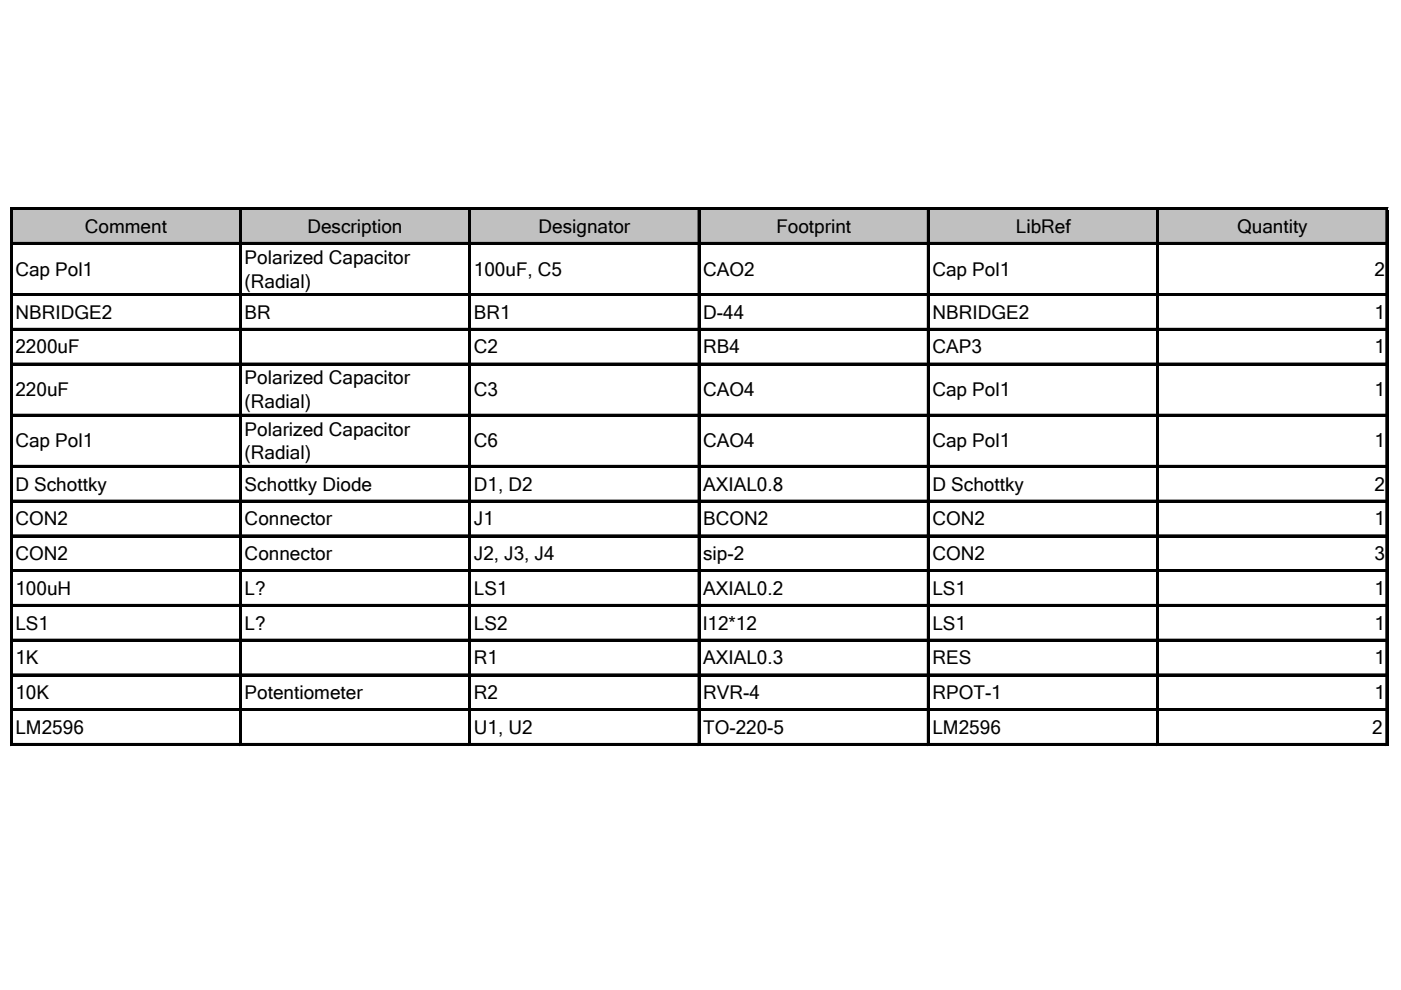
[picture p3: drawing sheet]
<svg xmlns="http://www.w3.org/2000/svg" width="297mm" height="210mm" viewBox="0 0 297 210" stroke-linecap="round" stroke-linejoin="round" font-family="sans-serif">
<defs><g id="words">
<g font-size="4">
<text x="18" y="49.4">Comment</text>
<text x="65.2" y="49.4">Description</text>
<text x="114.2" y="49.4">Designator</text>
<text x="164.6" y="49.4">Footprint</text>
<text x="215.4" y="49.4">LibRef</text>
<text x="262.3" y="49.4">Quantity</text>
<text x="3.3" y="58.4">Cap Pol1</text>
<text x="51.9" y="55.9">Polarized Capacitor</text>
<text x="100.5" y="58.4">100uF, C5</text>
<text x="149.1" y="58.4">CAO2</text>
<text x="197.7" y="58.4">Cap Pol1</text>
<text x="291.4" y="58.4">2</text>
<text x="51.9" y="61">(Radial)</text>
<text x="3.3" y="67.6">NBRIDGE2</text>
<text x="51.9" y="67.6">BR</text>
<text x="100.5" y="67.6">BR1</text>
<text x="149.1" y="67.6">D-44</text>
<text x="197.7" y="67.6">NBRIDGE2</text>
<text x="291.4" y="67.6">1</text>
<text x="3.3" y="74.9">2200uF</text>
<text x="100.5" y="74.9">C2</text>
<text x="149.1" y="74.9">RB4</text>
<text x="197.7" y="74.9">CAP3</text>
<text x="291.4" y="74.9">1</text>
<text x="51.9" y="81.5">Polarized Capacitor</text>
<text x="3.3" y="84">220uF</text>
<text x="51.9" y="86.6">(Radial)</text>
<text x="100.5" y="84">C3</text>
<text x="149.1" y="84">CAO4</text>
<text x="197.7" y="84">Cap Pol1</text>
<text x="291.4" y="84">1</text>
<text x="3.3" y="94.9">Cap Pol1</text>
<text x="51.9" y="92.3">Polarized Capacitor</text>
<text x="100.5" y="94.9">C6</text>
<text x="149.1" y="94.9">CAO4</text>
<text x="197.7" y="94.9">Cap Pol1</text>
<text x="291.4" y="94.9">1</text>
<text x="51.9" y="97.4">(Radial)</text>
<text x="3.3" y="104">D Schottky</text>
<text x="51.9" y="104">Schottky Diode</text>
<text x="100.5" y="104">D1, D2</text>
<text x="149.1" y="104">AXIAL0.8</text>
<text x="197.7" y="104">D Schottky</text>
<text x="291.4" y="104">2</text>
<text x="3.3" y="111.4">CON2</text>
<text x="51.9" y="111.4">Connector</text>
<text x="100.5" y="111.4">J1</text>
<text x="149.1" y="111.4">BCON2</text>
<text x="197.7" y="111.4">CON2</text>
<text x="291.4" y="111.4">1</text>
<text x="3.3" y="118.7">CON2</text>
<text x="51.9" y="118.7">Connector</text>
<text x="100.5" y="118.7">J2, J3, J4</text>
<text x="149.1" y="118.7">sip-2</text>
<text x="197.7" y="118.7">CON2</text>
<text x="291.4" y="118.7">3</text>
<text x="3.3" y="126.1">100uH</text>
<text x="51.9" y="126.1">L?</text>
<text x="100.5" y="126.1">LS1</text>
<text x="149.1" y="126.1">AXIAL0.2</text>
<text x="197.7" y="126.1">LS1</text>
<text x="291.4" y="126.1">1</text>
<text x="3.3" y="133.5">LS1</text>
<text x="51.9" y="133.5">L?</text>
<text x="100.5" y="133.5">LS2</text>
<text x="149.1" y="133.5">l12*12</text>
<text x="197.7" y="133.5">LS1</text>
<text x="291.4" y="133.5">1</text>
<text x="3.3" y="140.8">1K</text>
<text x="100.5" y="140.8">R1</text>
<text x="149.1" y="140.8">AXIAL0.3</text>
<text x="197.7" y="140.8">RES</text>
<text x="291.4" y="140.8">1</text>
<text x="3.3" y="148.2">10K</text>
<text x="51.9" y="148.2">Potentiometer</text>
<text x="100.5" y="148.2">R2</text>
<text x="149.1" y="148.2">RVR-4</text>
<text x="197.7" y="148.2">RPOT-1</text>
<text x="291.4" y="148.2">1</text>
<text x="3.3" y="155.6">LM2596</text>
<text x="100.5" y="155.6">U1, U2</text>
<text x="149.1" y="155.6">TO-220-5</text>
<text x="197.7" y="155.6">LM2596</text>
<text x="290.9" y="155.6">2</text>
</g>
</g></defs>
<path d="M2.4 44.3h291.7v7.4h-291.7z" fill="#c0c0c0"/>
<g fill="none" stroke="#000" stroke-width=".21">
<path d="M2.2 44v114.1M2.7 44h291.6M2.7 51.4h291.6M50.8 44.5v113.6M99.4 44.5v113.6M148 44.5v113.6M196.6 44.5v113.6M245.2 44.5v113.6M293.8 44.5v113.6M2.7 62.2h291.6M2.7 69.6h291.6M2.7 77h291.6"/>
<path d="M2.7 87.8h291.6M2.7 98.7h291.6M2.7 106h291.6M2.7 113.4h291.6M2.7 120.8h291.6M2.7 128.1h291.6M2.7 135.5h291.6M2.7 142.9h291.6M2.7 150.3h291.6M2.7 157.6h291.6"/>
</g>
<g fill="#000">
<path d="M2.2 44h.5v114.1h-.5zM2.7 44h291.6v.5h-291.6zM2.7 51.4h291.6v.5h-291.6zM50.8 44.5h.5v113.6h-.5zM99.4 44.5h.5v113.6h-.5zM148 44.5h.5v113.6h-.5zM196.6 44.5h.5v113.6h-.5zM245.2 44.5h.5v113.6h-.5zM293.8 44.5h.5v113.6h-.5zM2.7 62.2h291.6v.5h-291.6zM2.7 69.6h291.6v.5h-291.6zM2.7 77h291.6v.5h-291.6z"/>
<path d="M2.7 87.8h291.6v.5h-291.6zM2.7 98.7h291.6v.4h-291.6zM2.7 106h291.6v.5h-291.6zM2.7 113.4h291.6v.5h-291.6zM2.7 120.8h291.6v.5h-291.6zM2.7 128.1h291.6v.5h-291.6zM2.7 135.5h291.6v.5h-291.6zM2.7 142.9h291.6v.5h-291.6zM2.7 150.3h291.6v.4h-291.6zM2.7 157.6h291.6v.5h-291.6z"/>
</g>
<use href="#words"/>
</svg>
